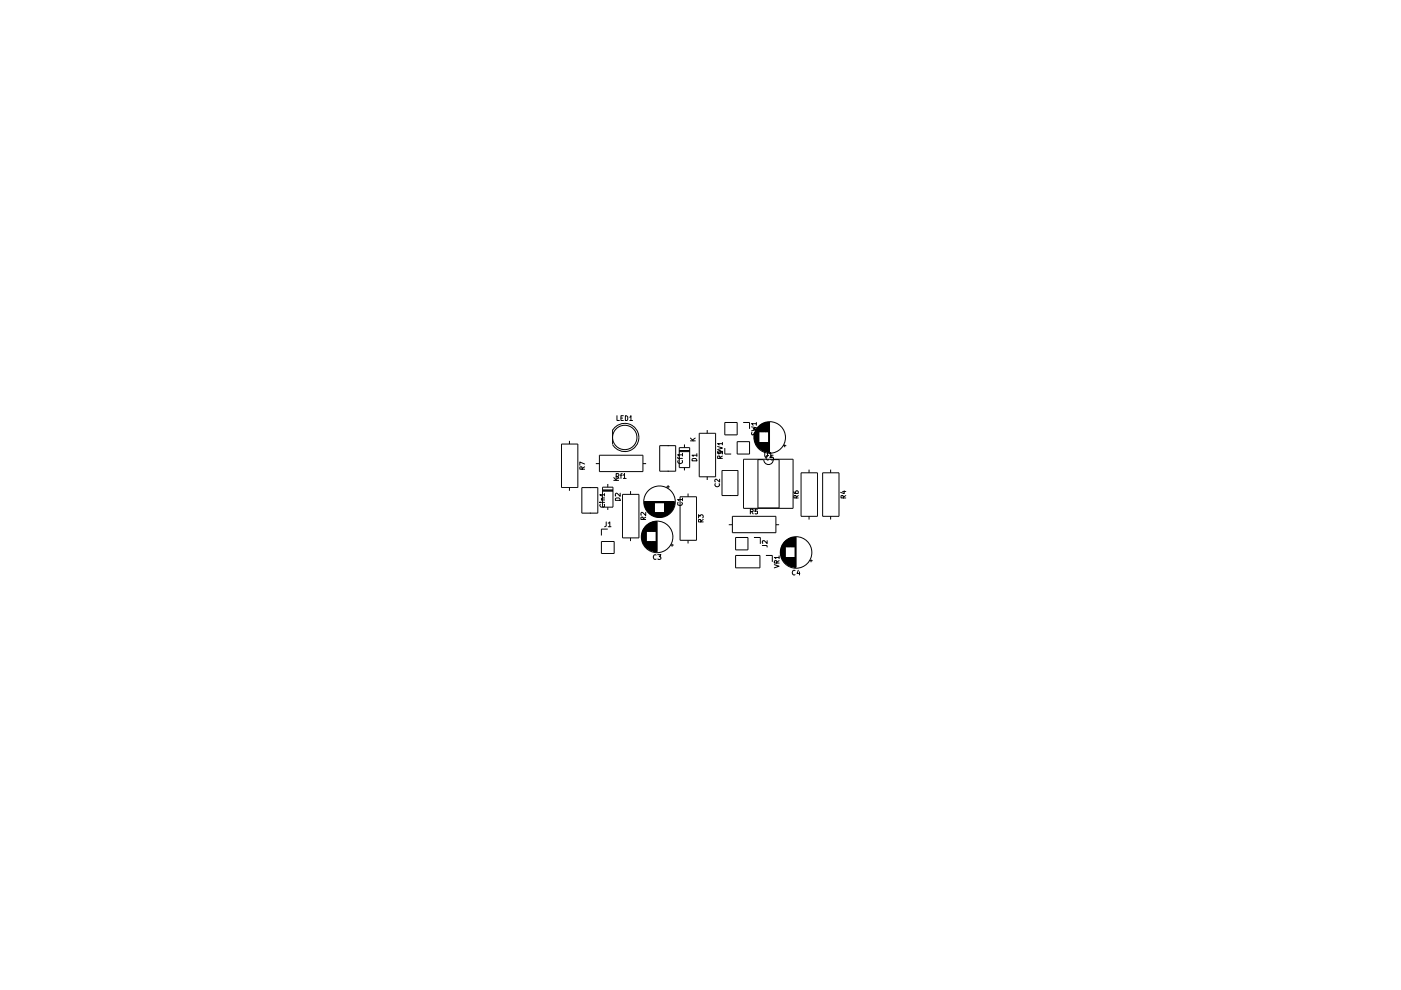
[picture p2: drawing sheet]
<svg xmlns="http://www.w3.org/2000/svg" width="297mm" height="210mm" viewBox="0 0 297 210" stroke-linecap="round" stroke-linejoin="round" font-family="sans-serif">
<g fill="none" stroke="#000" stroke-width=".21">
<path d="M119 94.1h3.5v9.3h-3.5zM120.7 93.5v.6M123.4 99.5v-.5l-.5 .1v.4h1.1M124 98.4l-1.1-.4v.6M124 99l-.6 .3M126.3 98.3h.8M127.1 96.5h9.2v3.5h-9.2zM129.9 91.1v3.1M129.9 91.2a2.99 2.99 0 0 1 4.5-.7 2.99 2.99 0 0 1 0 4.5 2.99 2.99 0 0 1-4.5-.7M130.8 88.1v1.1h.5M131.7 88.6h.3M132.2 88.1h-.5v1.1h.5"/>
<path d="M132.6 88.1l.5 .3v.5l-.2 .3h-.3zM133.5 88.5l.3-.4v1.1M133.5 89.2h.6M136.3 98.3h.7M139.9 94.5h3.4v5.4h-3.4zM141.6 99.9h.1M141.6 94.5h.1M143.7 96.9l.1 .3h.9M143.8 97.6a.51 .51 0 0 0 .2 .7 .51 .51 0 0 0 .7-.3l-.1-.4M144 94.9h2.2v4.2h-2.2zM144 95.6h2.2M144 95.5h2.2"/>
<path d="M144 95.8h2.2M144.7 96.4h-1l.3 .3M144.7 96.1v.6M145.1 94.2v.7M145.1 99.1v.6M146.4 93.5h1M146.4 92.9l.6 .6M146.7 97.4l.3-.2h.5l.2 .5h-1zM147.4 92.9l-.6 .4M147.7 96.5h-1l.3 .3M147.7 96.2v.6M148.3 91.9h3.4v9.2h-3.4z"/>
<path d="M149.9 91.2v.7M152.1 94.7l1.1 .3-1.1 .3M152.6 95.6l.2 .2v.2l-.2 .2-.5-.2v-.2a.7 .7 0 0 1 1.1 0v.3M152.7 97.2l-.1-.5h-.4l-.1 .5h1.1M153.1 99.7h3.4v5.4h-3.4zM153.2 94.1h-1.1l.4 .2M153.2 96h-1.1l.3 .3M153.2 93.8v.5M153.2 95.7v.6M153.2 96.7l-.5 .3M153.7 89.6h2.6v2.6h-2.6zM153.7 95v1.3h1.3"/>
<path d="M154.8 99.7h.1M156.3 93.6h2.6v2.7h-2.6zM157.6 89.6h1.3v1.3M157.6 97.4h10.5v10.4h-10.5zM159.3 90.5l1.1 .2-.7 .2 .7 .2-1.1 .3M159.4 91.7v.5h.4l.2-.5 .4 .1v.4M159.9 92.3v.7M160 91.9v1.6M160.1 91.6v2.1M160.2 91.4v2.7M160.3 91.2v3M160.4 89.8h-1.1l.4 .4"/>
<path d="M160.4 89.6v.6M160.4 91v3.3M160.4 90.9v3.6M160.5 90.8v3.8M160.6 90.7v4M160.7 90.6v4.1M160.8 90.5v4.3M160.9 90.3v4.7M161 90.3v1.3M161 93.7v1.4M161 93.7v1.5M161.1 90.2v1.4"/>
<path d="M161.1 93.7v1.5M161.2 90.1v1.5M161.2 93.7v1.5M161.3 90.1v1.5M161.3 93.7v1.6M161.4 90v1.6M161.4 93.7v1.6M161.5 89.9v1.7M161.5 93.7v1.7M161.5 93.7v1.8M161.6 89.8v1.8M161.6 93.7v1.8"/>
<path d="M161.7 89.7v1.9M161.7 93.7v1.9M161.8 89.7v1.9M161.8 93.7v1.9M161.9 97.5h-1.2v10.2h4.5v-10.2h-1.3M161.9 89.7v1.9M161.9 93.7v2M161.9 97.5a1 1 0 0 0 1 1 1 1 0 0 0 1-1M162 89.7v1.9M162 93.7v2M162.1 89.7v1.9M162.1 93.7v2.1"/>
<path d="M162.2 89.6v2M162.2 93.7v2.1M162.3 89.6v2M162.3 93.7v2.1M162.4 89.6v2M162.4 93.7v2.1M162.5 89.5v2.1M162.5 93.7v2.1M162.6 89.5v2.1M162.6 93.7v2.1M162.7 93.7v3l-.1 .2h-.3l-.2-.2v-.8M162.7 89.5v2.1"/>
<path d="M162.8 89.5v2.1M162.8 93.7v2.2M162.9 89.5v2.1M162.9 93.7v2.2M163 96.6a.45 .45 0 0 0-.6 .4 .45 .45 0 0 0 .6 .5M163 89.5v6.4M163.1 89.5v6.4M163.2 96.2l.2-.3v1M163.2 89.5v6.4M163.2 96.9h.5M163.9 96.5h-.4l-.1 .5 .5-.1 .1 .5-.3 .1h-.3M166 94.5h.7"/>
<path d="M166.4 94.2v.6M171.5 99.6v.6M176.1 99.6v.6M120.7 103.4v.7M123.4 103.4h3.3v5.4h-3.3zM125.1 108.8h.1M125.1 103.4h.1M127.2 106.5h.1M127.3 106.9l-.1 .3 .2 .3h.5l.3-.1-.1-.5M127.5 106.5h.7M127.5 106h.7M127.5 114.8h2.7v2.5h-2.7z"/>
<path d="M127.8 103.3h2.2v4.2h-2.2zM127.8 104.1h2.2M127.8 103.9h2.2M127.8 104h2.2M128.2 105.6h-.5l-.2 .1 .1 .3M128.2 104.9h-1l.3 .3M128.2 104.6v.6M128.5 110.7v.8l-.3 .2M128.9 102.6v.7M128.9 107.5v.6M128.9 112.2h-1.4v1.3M128.9 110.9l.4-.2v1"/>
<path d="M128.9 111.7h.6M130.1 101.9h1M130.1 101.3l.6 .6M130.5 105.7l.2-.1h.5l.3 .5h-1zM130.6 101l.5-.1 .1-.2-.1-.3h-.5v1M130.9 101l.3 .4M131.1 101.3l-.5 .4M131.5 104.6v.6l-.8-.6-.2 .1 .1 .5M131.5 100.8h.4M131.9 100.4l-.2 .1v.9M132 104.8h3.5v9.2h-3.5zM132.2 100.8l.2-.4v1"/>
<path d="M132.2 101.4h.6M133.7 104.1v.7M133.7 114v.7M136.1 113.4v.7M136.1 112.9v1.7M136.2 112.7v2.1M136.3 112.4v2.7M136.4 110.2l-.1-.6-.4 .1v.5h1M136.4 112.3v3M136.5 112.1v3.3M136.6 106.8h2.2M136.6 106.7h2.2"/>
<path d="M136.6 106.4h6.4M136.6 106.3h6.4M136.6 106.6h6.4M136.6 106.5h6.4M136.6 112v3.6M136.7 107.1h2.1M136.7 107h2.1M136.7 106.9h2.1M136.7 107.3h2.1M136.7 107.2h2.1M136.7 111.8v3.9M136.7 107.4h2.1"/>
<path d="M136.7 107.5h2.1M136.8 107.6h2M136.8 107.7h2M136.8 111.7v4.1M136.9 108.6v.7l-.8-.7-.2 .2 .1 .4M136.9 107.8h1.9M136.9 107.9h1.9M136.9 109.6l-.5 .4M136.9 111.6v4.3M137 107.9h1.8M137 108h1.8M137 111.4v4.7"/>
<path d="M137.1 108.2h1.7M137.1 108.1h1.7M137.1 111.4v1.3M137.1 114.8v1.4M137.2 108.3h1.6M137.2 111.3v1.4M137.2 114.8v1.4M137.2 108.4h1.6M137.2 108.5h1.6M137.3 108.5h1.5M137.3 111.2v1.5M137.3 114.8v1.5"/>
<path d="M137.4 111.2v1.5M137.4 114.8v1.6M137.5 108.6h1.3M137.5 108.7h4.6M137.5 111.1v1.6M137.5 114.8v1.6M137.6 108.8h4.4M137.6 111v1.7M137.6 114.8v1.7M137.7 108.9h4.2M137.7 111v1.7M137.7 114.8v1.8"/>
<path d="M137.8 110.9v1.8M137.8 114.8v1.8M137.8 109h4M137.8 110.8v1.9M137.8 114.8v1.9M137.9 109.1h3.8M137.9 110.8v1.9M137.9 114.8v1.9M138 109.1h3.6M138 110.8v1.9M138 114.8v2M138.1 110.7v2"/>
<path d="M138.1 114.8v2M138.2 109.2h3.3M138.2 110.7v2M138.2 114.8v2M138.3 110.7v2M138.3 114.8v2M138.3 109.3h2.9M138.4 110.7v2M138.4 114.8v2M138.5 109.4h2.6M138.5 110.7v2M138.5 114.8v2.1"/>
<path d="M138.6 110.6v2.1M138.6 114.8v2.1M138.7 110.6v2.1M138.7 114.8v2.1M138.8 109.5h2.1M138.8 110.6v2.1M138.8 114.8v2.1M138.9 110.6v2.1M138.9 114.8v2.2M139 109.6h1.6M139 110.6v2.1M139 114.8v2.2"/>
<path d="M139.1 117.7a.45 .45 0 0 0-.6 .4 .45 .45 0 0 0 .6 .4M139.1 110.6v6.4M139.2 110.6v6.4M139.3 110.6v6.4M139.4 109.6h.8M139.4 117.6h.7l-.3 .4h.2l.1 .4-.2 .2-.5-.1M140.8 106.8h2.2M140.8 106.7h2.2M140.8 107.1h2.1M140.8 107h2.2M140.8 106.9h2.2M140.8 107.4h2.1"/>
<path d="M140.8 107.3h2.1M140.8 107.2h2.1M140.8 107.6h2M140.8 107.5h2M140.8 107.4h2M140.8 107.8h1.9M140.8 107.7h1.9M140.8 107.9h1.9M140.8 108.4h1.6M140.8 108.3h1.6M140.8 108.2h1.7M140.8 108h1.8"/>
<path d="M140.8 108.1h1.8M140.8 108.5h1.4M140.8 108.5h1.5M140.8 108.6h1.4M141.3 103.2h.7M141.6 102.9v.6M142.2 115.6h.6M142.5 115.3v.6M143.8 106.5l-.1 .4a.5 .5 0 0 0 .6 .3 .5 .5 0 0 0 .3-.6l-.1-.1M144.2 105.3h3.5v9.3h-3.5zM144.7 105.9h-1l.2 .3M144.7 105.6v.6"/>
<path d="M145.9 104.6v.7M145.9 114.6v.6M148.1 109.8v-.7l.3 .4a.34 .34 0 0 1 .3-.4 .34 .34 0 0 1 .4 .3l-.1 .4M148.6 110.7l-.1-.5h-.3l-.1 .5h1M149.1 110.2l-.5 .3M149.9 101.1v.7M151.6 102.5a.47 .47 0 0 0 .5 .7 .47 .47 0 0 0 .4-.7M152.6 101.6v.6l-.7-.6-.3 .2v.4M154.5 111.3h.8M154.8 105.1h.1M155.3 109.5h9.2v3.4h-9.2zM156 117.8h5.1v2.6h-5.1z"/>
<path d="M156 114h2.6v2.6h-2.6zM159.1 108.5h.5l.1-.5-.6-.1v1.1M159.3 108.5l.4 .5M159.9 114h1.3v1.3M160.6 107.9h-.5v.6h.5v.4h-.5M161.6 115.7h.9h.1v.3M162.4 117.8h1.3v1.3M162.6 114.6v.6l-.5-.6h-.4v.6M164.2 119.7l1 .4-1 .3M164.5 111.3h.7M164.7 119.4v-.4l-.4-.1-.1 .5h1M165.2 118.2h-1l.3 .2"/>
<path d="M165.2 117.9v.5M165.2 118.9l-.5 .3M165.5 116.7v.7M165.6 116.2v1.7M165.7 116v2.1M165.8 115.7v2.7M165.9 115.6v3M165.9 115.4v3.3M166 115.3v3.6M166.1 115.1v3.9M166.2 115.1v3.9M166.3 115v4.1"/>
<path d="M166.4 114.9v4.3M166.5 114.7v4.7M166.5 114.7v1.3M166.5 118.1v1.4M166.6 114.6v1.4M166.6 118.1v1.4M166.7 114.6v1.4M166.7 118.1v1.4M166.8 114.5v1.5M166.8 118.1v1.5M166.9 114.5v1.5M166.9 118.1v1.6"/>
<path d="M167 114.4v1.6M167 118.1v1.6M167 114.3v1.7M167 118.1v1.7M167.1 114.3v1.7M167.1 118.1v1.8M167.2 114.2v1.8M167.2 118.1v1.8M167.3 114.1v1.9M167.3 118.1v1.9M167.4 114.1v1.9M167.4 118.1v1.9"/>
<path d="M167.5 114.1v1.9M167.5 118.1v2M167.6 114v2M167.6 118.1v2M167.7 114v2M167.7 118.1v2M167.8 114v2M167.8 118.1v2M167.9 114v2M167.9 118.1v2M168 114v2M168 118.1v2.1"/>
<path d="M168.1 113.9v2.1M168.1 118.1v2.1M168.2 113.9v2.1M168.2 118.1v2.1M168.3 104.2l.2 .4h.7v-.4l-.1-.1h-.3l-.1 .2 .1 .3M168.3 113.9v2.1M168.3 118.1v2.2M168.4 113.9v2.1M168.4 118.1v2.2M168.5 113.9v2.1M168.5 118.1v2.2M168.6 113.9v6.4"/>
<path d="M168.7 113.9v6.4M168.8 105.6l-.1-.5-.4 .1v.4h.9M169.2 105.1l-.4 .3M169.8 100.2h3.5v9.3h-3.5zM171.5 109.5v.7M171.6 118.9h.7M172 118.6v.6M174.4 100.2h3.5v9.3h-3.5zM176.1 109.5v.7M178.6 104.2h.7M178.8 105.6l-.1-.5-.4 .1v.4h1M179 104.1v.5l-.8-.2"/>
<path d="M179.3 105.1l-.5 .3M168.6 121a.45 .45 0 0 0-.6 .4 .45 .45 0 0 0 .6 .4M169.2 120.9l-.2 .7h.6M169.5 121.2v.7"/>
<circle cx="132.5" cy="92.8" r="2.58"/>
<circle cx="163.2" cy="92.8" r="3.3"/>
<circle cx="139.3" cy="113.8" r="3.3"/>
<circle cx="139.8" cy="106.4" r="3.3"/>
<circle cx="168.8" cy="117.1" r="3.3"/>
</g>
</svg>
